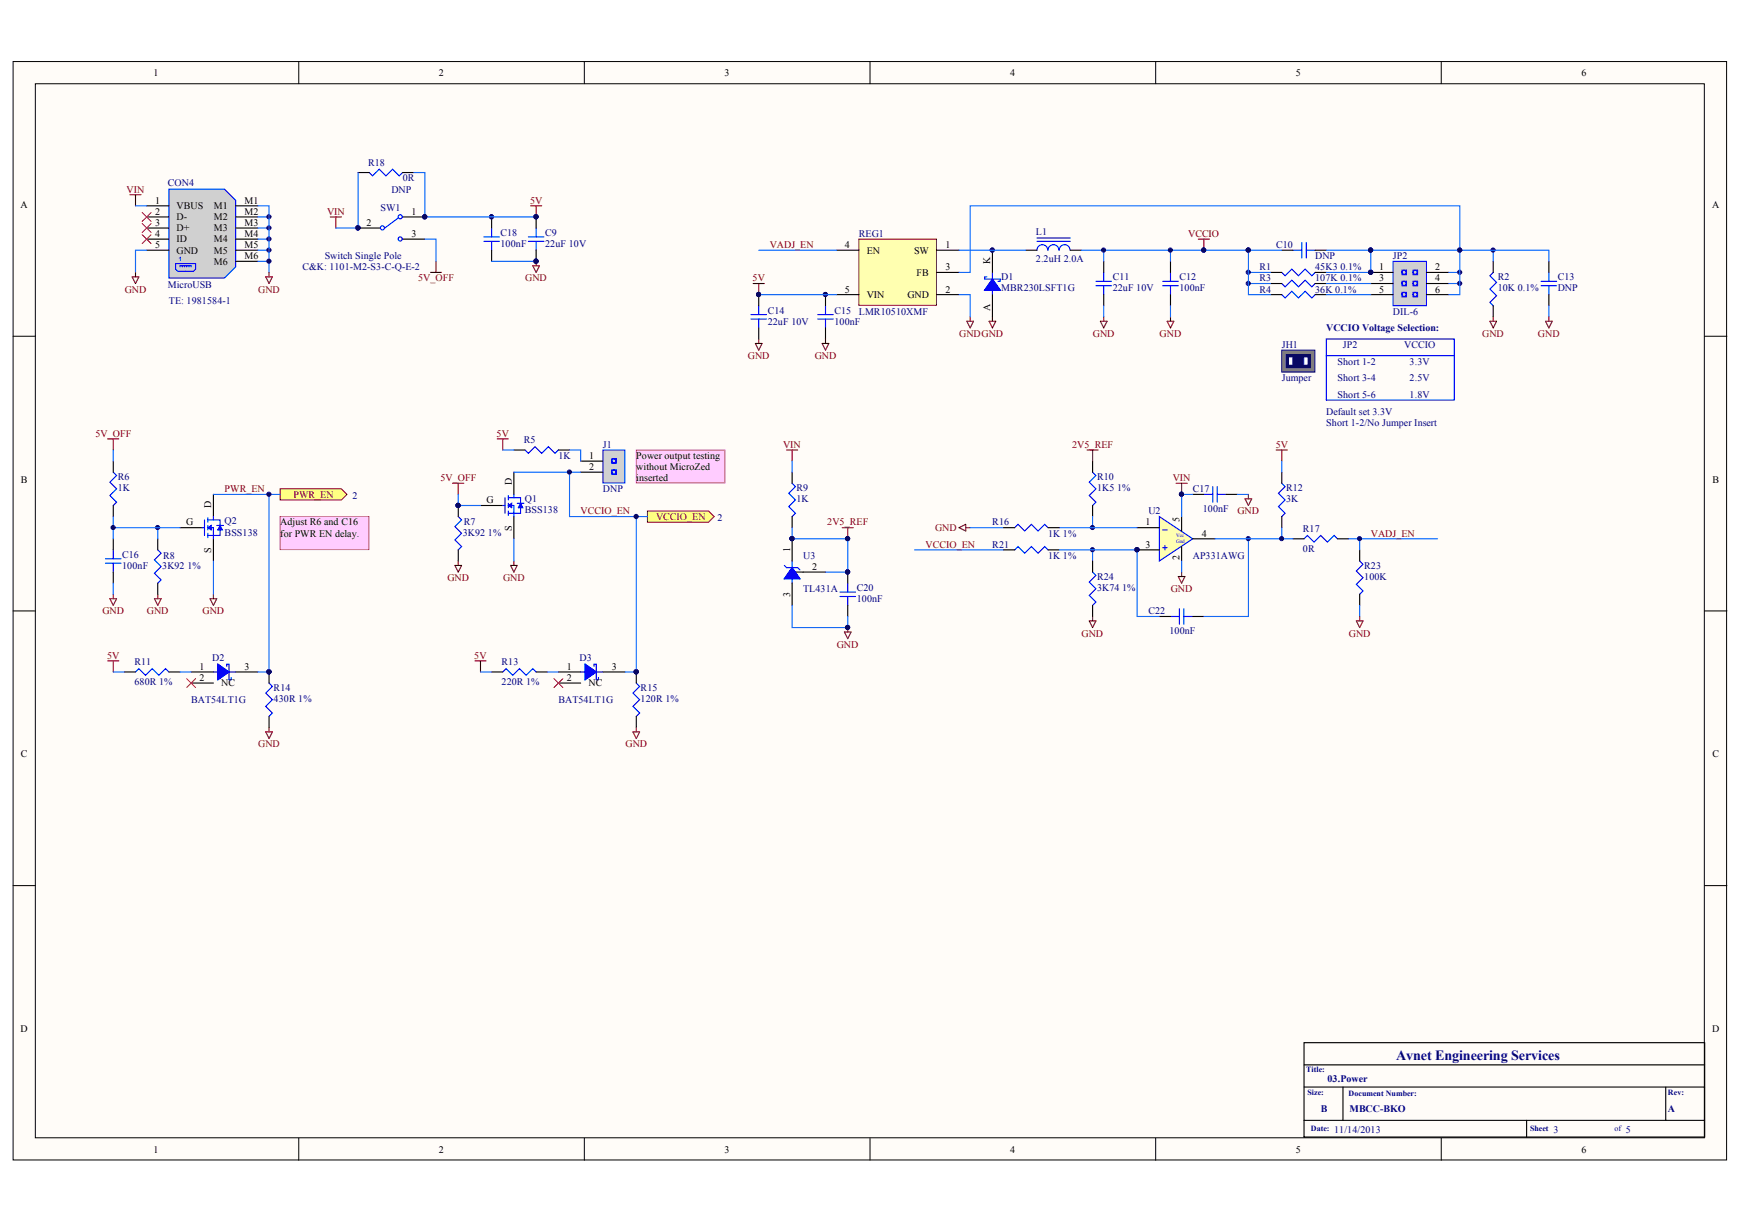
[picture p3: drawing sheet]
<svg xmlns="http://www.w3.org/2000/svg" width="287mm" height="202mm" viewBox="0 0 287 202" stroke-linecap="round" stroke-linejoin="round" font-family="sans-serif">
<defs><g id="words">
<text font-size="2.3" fill="#000080" x="229.9" y="174.4">Avnet Engineering Services</text>
<g font-size="1.6">
<text x="25.3" y="12.5">1</text>
<text x="72.3" y="12.5">2</text>
<text x="119.3" y="12.5">3</text>
<text x="166.3" y="12.5">4</text>
<text x="213.4" y="12.5">5</text>
<text x="260.4" y="12.5">6</text>
<text x="3.4" y="34.2">A</text>
<text x="25.5" y="33.5">1</text>
<text x="25.5" y="35.4">2</text>
<text x="29.1" y="34.4">VBUS</text>
<text x="35.2" y="34.4">M1</text>
<text x="40.3" y="33.5">M1</text>
<text x="40.3" y="35.4">M2</text>
<text x="67.7" y="35.4">1</text>
<text x="281.9" y="34.2">A</text>
<text x="25.5" y="37.2">3</text>
<text x="25.5" y="39">4</text>
<text x="25.5" y="40.8">5</text>
<text x="29.1" y="36.3">D-</text>
<text x="29.1" y="38.1">D+</text>
<text x="29.1" y="39.9">ID</text>
<text x="29.1" y="41.7">GND</text>
<text x="35.2" y="38.1">M3</text>
<text x="35.2" y="39.9">M4</text>
<text x="35.2" y="36.3">M2</text>
<text x="35.2" y="41.7">M5</text>
<text x="40.3" y="37.2">M3</text>
<text x="40.3" y="39">M4</text>
<text x="40.3" y="40.8">M5</text>
<text x="60.3" y="37.2">2</text>
<text x="67.7" y="39">3</text>
<text x="139.1" y="40.8">4</text>
<text x="142.7" y="41.7">EN</text>
<text x="150.5" y="41.7">SW</text>
<text x="155.7" y="40.8">1</text>
<text x="35.2" y="43.6">M6</text>
<text x="40.3" y="42.7">M6</text>
<text x="150.9" y="45.4">FB</text>
<text x="155.7" y="44.5">3</text>
<text x="163" y="43.4" transform="rotate(-90 163 43.4)">K</text>
<text x="227.1" y="44.5">1</text>
<text x="227.1" y="46.3">3</text>
<text x="236.3" y="44.5">2</text>
<text x="236.3" y="46.3">4</text>
<text x="139.1" y="48.2">5</text>
<text x="142.7" y="49">VIN</text>
<text x="149.4" y="49">GND</text>
<text x="155.7" y="48.2">2</text>
<text x="163" y="51.1" transform="rotate(-90 163 51.1)">A</text>
<text x="227.1" y="48.1">5</text>
<text x="236.3" y="48.1">6</text>
<text x="97" y="75.6">1</text>
<text x="97" y="77.4">2</text>
<text x="104.8" y="75.6">Power output testing</text>
<text x="104.8" y="77.4">without MicroZed</text>
<text x="3.4" y="79.4">B</text>
<text x="34.8" y="83.6" transform="rotate(-90 34.8 83.6)">D</text>
<text x="80.1" y="82.9">G</text>
<text x="84.3" y="79.9" transform="rotate(-90 84.3 79.9)">D</text>
<text x="104.8" y="79.2">inserted</text>
<text x="282" y="79.4">B</text>
<text x="30.6" y="86.5">G</text>
<text x="46.1" y="86.5">Adjust R6 and C16</text>
<text x="46.1" y="88.3">for PWR EN delay.</text>
<text x="84.3" y="87.4" transform="rotate(-90 84.3 87.4)">S</text>
<text x="188.6" y="86.5">1</text>
<text x="194.2" y="86" transform="rotate(-90 194.2 86)">5</text>
<text x="197.9" y="88.3">4</text>
<text x="34.8" y="91.1" transform="rotate(-90 34.8 91.1)">S</text>
<text x="130.1" y="90.9" transform="rotate(-90 130.1 90.9)">1</text>
<text x="133.7" y="93.8">2</text>
<text x="188.6" y="90.2">3</text>
<text x="194.2" y="92.2" transform="rotate(-90 194.2 92.2)">2</text>
<text x="130.1" y="98.3" transform="rotate(-90 130.1 98.3)">3</text>
<text x="32.8" y="112.1">2</text>
<text x="32.8" y="110.2">1</text>
<text x="36.4" y="113">NC</text>
<text x="40.3" y="110.2">3</text>
<text x="93.3" y="112.1">2</text>
<text x="93.3" y="110.2">1</text>
<text x="96.9" y="113">NC</text>
<text x="100.7" y="110.2">3</text>
<text x="3.4" y="124.6">C</text>
<text x="282" y="124.6">C</text>
<text x="3.4" y="169.9">D</text>
<text x="281.9" y="169.9">D</text>
<text x="25.3" y="189.7">1</text>
<text x="72.3" y="189.7">2</text>
<text x="119.3" y="189.7">3</text>
<text x="166.3" y="189.7">4</text>
<text x="213.4" y="189.7">5</text>
<text x="260.4" y="189.7">6</text>
</g>
<g font-size="1.6" fill="#000080">
<text x="60.6" y="27.3">R18</text>
<text x="66.3" y="29.9">0R</text>
<text x="27.6" y="30.6">CON4</text>
<text x="62.6" y="34.8">SW1</text>
<text x="64.4" y="31.7">DNP</text>
<text x="82.4" y="38.8">C18</text>
<text x="82.4" y="40.6">100nF</text>
<text x="89.8" y="38.8">C9</text>
<text x="89.8" y="40.6">22uF 10V</text>
<text x="141.4" y="39">REG1</text>
<text x="170.6" y="38.6">L1</text>
<text x="210.1" y="40.8">C10</text>
<text x="27.6" y="47.4">MicroUSB</text>
<text x="49.8" y="44.5">C&amp;K: 1101-M2-S3-C-Q-E-2</text>
<text x="53.5" y="42.7">Switch Single Pole</text>
<text x="164.9" y="46.1">D1</text>
<text x="164.9" y="47.9">MBR230LSFT1G</text>
<text x="170.6" y="43.2">2.2uH 2.0A</text>
<text x="183.2" y="46.1">C11</text>
<text x="183.2" y="47.9">22uF 10V</text>
<text x="194.2" y="46.1">C12</text>
<text x="194.2" y="47.9">100nF</text>
<text x="207.4" y="44.5">R1</text>
<text x="207.4" y="46.3">R3</text>
<text x="216.5" y="44.5">45K3</text>
<text x="216.5" y="46.3">107K 0.1%</text>
<text x="216.5" y="42.7">DNP</text>
<text x="220.7" y="44.5">0.1%</text>
<text x="229.3" y="42.7">JP2</text>
<text x="246.6" y="46.1">R2</text>
<text x="246.6" y="47.9">10K 0.1%</text>
<text x="256.5" y="46.1">C13</text>
<text x="256.5" y="47.9">DNP</text>
<text x="27.8" y="50">TE: 1981584-1</text>
<text x="126.4" y="51.6">C14</text>
<text x="126.4" y="53.4">22uF 10V</text>
<text x="137.4" y="51.6">C15</text>
<text x="137.4" y="53.4">100nF</text>
<text x="141.4" y="51.8">LMR10510XMF</text>
<text x="207.4" y="48.1">R4</text>
<text x="216.5" y="48.1">36K 0.1%</text>
<text x="229.3" y="51.8">DIL-6</text>
<text x="211" y="57.3">JH1</text>
<text x="218.4" y="54.5">VCCIO Voltage Selection:</text>
<text x="221.1" y="57.3">JP2</text>
<text x="231.2" y="57.3">VCCIO</text>
<text x="211" y="62.8">Jumper</text>
<text x="220.2" y="60">Short 1-2</text>
<text x="220.2" y="62.8">Short 3-4</text>
<text x="220.2" y="65.5">Short 5-6</text>
<text x="232.1" y="60">3.3V</text>
<text x="232.1" y="62.8">2.5V</text>
<text x="232.1" y="65.5">1.8V</text>
<text x="218.4" y="68.3">Default set 3.3V</text>
<text x="218.4" y="70.1">Short 1-2/No Jumper Insert</text>
<text x="86.3" y="73">R5</text>
<text x="92" y="75.6">1K</text>
<text x="99.3" y="73.7">J1</text>
<text x="19.4" y="79">R6</text>
<text x="19.4" y="80.8">1K</text>
<text x="58" y="82.1">2</text>
<text x="86.4" y="82.7">Q1</text>
<text x="99.3" y="81">DNP</text>
<text x="131.1" y="80.8">R9</text>
<text x="131.1" y="82.7">1K</text>
<text x="180.6" y="79">R10</text>
<text x="180.6" y="80.8">1K5</text>
<text x="183.9" y="80.8">1%</text>
<text x="196.4" y="81">C17</text>
<text x="211.8" y="80.8">R12</text>
<text x="211.8" y="82.7">3K</text>
<text x="37" y="86.3">Q2</text>
<text x="37" y="88.1">BSS138</text>
<text x="76.2" y="88.1">3K92</text>
<text x="76.4" y="86.5">R7</text>
<text x="80.3" y="88.1">1%</text>
<text x="86.4" y="84.5">BSS138</text>
<text x="118.2" y="85.8">2</text>
<text x="163.4" y="86.5">R16</text>
<text x="172.5" y="88.3">1K 1%</text>
<text x="189.1" y="84.7">U2</text>
<text x="198" y="84.3">100nF</text>
<text x="214.5" y="87.6">R17</text>
<text x="20.1" y="91.8">C16</text>
<text x="20.1" y="93.6">100nF</text>
<text x="26.7" y="93.6">3K92</text>
<text x="26.9" y="92">R8</text>
<text x="30.9" y="93.6">1%</text>
<text x="132.2" y="92">U3</text>
<text x="163.4" y="90.2">R21</text>
<text x="172.5" y="92">1K 1%</text>
<text x="180.6" y="95.5">R24</text>
<text x="196.4" y="92">AP331AWG</text>
<text x="214.5" y="90.9">0R</text>
<text x="224.6" y="93.6">R23</text>
<text x="224.6" y="95.5">100K</text>
<text x="132.2" y="97.5">TL431A</text>
<text x="141.1" y="97.3">C20</text>
<text x="141.1" y="99.1">100nF</text>
<text x="180.6" y="97.3">3K74</text>
<text x="184.8" y="97.3">1%</text>
<text x="189.1" y="101.1">C22</text>
<text x="192.5" y="104.4">100nF</text>
<text x="22.1" y="109.5">R11</text>
<text x="22.1" y="112.8">680R 1%</text>
<text x="34.9" y="108.8">D2</text>
<text x="45" y="113.7">R14</text>
<text x="82.6" y="109.5">R13</text>
<text x="82.6" y="112.8">220R 1%</text>
<text x="95.4" y="108.8">D3</text>
<text x="105.5" y="113.7">R15</text>
<text x="31.5" y="115.7">BAT54LT1G</text>
<text x="45" y="115.6">430R 1%</text>
<text x="92" y="115.7">BAT54LT1G</text>
<text x="105.5" y="115.6">120R 1%</text>
<text x="218.6" y="178">03.Power</text>
<text x="217.5" y="183">B</text>
<text x="222.2" y="183">MBCC-BKO</text>
<text x="274.6" y="183">A</text>
<text x="219.7" y="186.4">11/14/2013</text>
<text x="255.8" y="186.4">3</text>
<text x="267.7" y="186.4">5</text>
</g>
<g font-size="1.6" fill="#800000">
<text x="20.8" y="31.7">VIN</text>
<text x="53.8" y="35.4">VIN</text>
<text x="87.3" y="33.5">5V</text>
<text x="126.7" y="40.8">VADJ_EN</text>
<text x="195.6" y="39">VCCIO</text>
<text x="68.8" y="46.3">5V_OFF</text>
<text x="86.5" y="46.3">GND</text>
<text x="123.9" y="46.3">5V</text>
<text x="20.5" y="48.1">GND</text>
<text x="42.5" y="48.1">GND</text>
<text x="123.1" y="59.1">GND</text>
<text x="134.1" y="59.1">GND</text>
<text x="157.9" y="55.5">GNDGND</text>
<text x="179.9" y="55.5">GND</text>
<text x="190.9" y="55.5">GND</text>
<text x="244" y="55.5">GND</text>
<text x="253.2" y="55.5">GND</text>
<text x="15.7" y="71.9">5V_OFF</text>
<text x="81.8" y="71.9">5V</text>
<text x="128.9" y="73.7">VIN</text>
<text x="176.5" y="73.7">2V5_REF</text>
<text x="210" y="73.7">5V</text>
<text x="37" y="81">PWR_EN</text>
<text x="48.3" y="81.9">PWR_EN</text>
<text x="72.5" y="79.2">5V_OFF</text>
<text x="193.1" y="79.2">VIN</text>
<text x="95.6" y="84.7">VCCIO_EN</text>
<text x="108" y="85.6">VCCIO_EN</text>
<text x="136.2" y="86.5">2V5_REF</text>
<text x="154" y="87.4">GND</text>
<text x="203.7" y="84.7">GND</text>
<text x="225.7" y="88.3">VADJ_EN</text>
<text x="73.7" y="95.6">GND</text>
<text x="82.8" y="95.6">GND</text>
<text x="152.4" y="90.2">VCCIO_EN</text>
<text x="16.9" y="101.1">GND</text>
<text x="24.2" y="101.1">GND</text>
<text x="33.3" y="101.1">GND</text>
<text x="192.7" y="97.5">GND</text>
<text x="137.8" y="106.6">GND</text>
<text x="178.1" y="104.8">GND</text>
<text x="222.1" y="104.8">GND</text>
<text x="17.6" y="108.4">5V</text>
<text x="78.1" y="108.4">5V</text>
<text x="42.5" y="123">GND</text>
<text x="103" y="123">GND</text>
</g>
<g font-size="1.3" fill="#000080">
<text x="215.1" y="176.5">Title:</text>
<text x="215.3" y="180.3">Size:</text>
<text x="222" y="180.5">Document Number:</text>
<text x="274.6" y="180.3">Rev:</text>
<text x="215.8" y="186.1">Date:</text>
<text x="251.9" y="186.1">Sheet</text>
<text x="265.8" y="186.1">of</text>
</g>
<text font-size="1" fill="#00f" x="29.5" y="43">1</text>
<g font-size=".8" fill="#00f">
<text x="193.6" y="88.3">Vcc</text>
<text x="193.6" y="89.4">Gnd</text>
</g>
</g></defs>
<g fill="#fffcf8" stroke="#000" stroke-width=".16">
<path d="M2.2 10.1h282.1v180.8h-282.1z"/>
<path d="M5.8 13.8h274.8v173.5h-274.8z"/>
</g>
<g fill="none" stroke="#000" stroke-width=".16">
<path d="M49.2 10.1v3.7M96.2 10.1v3.7M143.2 10.1v3.7M190.3 10.1v3.7M237.3 10.1v3.7M2.2 55.3h3.6M280.7 55.3h3.6M2.2 100.6h3.6M280.7 100.6h3.6M2.2 145.8h3.6M280.7 145.8h3.6M49.2 187.3v3.7"/>
<path d="M96.2 187.3v3.7M143.2 187.3v3.7M190.3 187.3v3.7M237.3 187.3v3.7"/>
</g>
<path d="M214.7 171.6h66v15.6h-66zM214.7 175.3h66M214.7 178.9h66M221.1 178.9v5.5M274.2 178.9v5.5M214.7 184.4h66M251.3 184.4v2.8" fill="none" stroke="#000" stroke-width=".18"/>
<path d="M141.4 39.4h12.8v10.9h-12.8z" fill="#ffffb0" stroke="#800000" stroke-width=".16"/>
<g fill="none" stroke="#000" stroke-width=".18">
<path d="M59 37.5h3.6M66.3 35.7h3.6M66.3 39.4h3.6M88.3 35.7v1.8M88.3 41.2v1.8M124.9 48.5v1.8M124.9 54v1.8M135.9 48.5v1.8M135.9 54v1.8M137.7 48.5h3.7M137.7 41.2h3.7M154.2 48.5h3.7"/>
<path d="M154.2 44.8h3.7M154.2 41.2h3.7M168.9 41.2h1.8M176.2 41.2h1.9M209.2 44.8h1.8M216.5 44.8h1.9"/>
</g>
<path d="M54.4 35.7h1.8M55.3 35.7v1.8M87.4 33.9h1.8M88.3 33.9v1.8M87.7 43.7h1.1l-.5 1.1zM88.3 43v.7" fill="none" stroke="#800000" stroke-width=".18"/>
<g fill="#000080" stroke="#000080" stroke-width=".16">
<circle cx="88.2" cy="43" r=".34"/>
<circle cx="69.9" cy="35.7" r=".34"/>
<circle cx="58.9" cy="37.5" r=".34"/>
<circle cx="88.2" cy="35.7" r=".34"/>
<circle cx="124.9" cy="48.5" r=".34"/>
<circle cx="135.9" cy="48.5" r=".34"/>
</g>
<g fill="none" stroke="#00f" stroke-width=".18">
<path d="M65.6 35.9l-2.2 1.6M87 39h2.6M87 39.7h2.6M88.3 37.5v1.5M88.3 39.7v1.5M170.7 39.7h5.5M170.7 39.2h5.5M123.6 52.5h2.6M123.6 51.8h2.6M124.9 50.3v1.5M124.9 52.5v1.5M134.6 52.5h2.6"/>
<path d="M134.6 51.8h2.6M135.9 50.3v1.5M135.9 52.5v1.5M172.5 41.2a.89 .89 0 0 0-.9-.9 .89 .89 0 0 0-.9 .9M174.3 41.2a.89 .89 0 0 0-.9-.9 .89 .89 0 0 0-.8 .9M176.2 41.2a.89 .89 0 0 0-.9-.9 .89 .89 0 0 0-.9 .9M211 44.8l.6 .6 1.1-1.1 1.1 1.1 1.1-1.1 1.1 1.1 .5-.6"/>
<circle cx="63" cy="37.5" r=".34"/>
<circle cx="65.9" cy="35.7" r=".34"/>
<circle cx="65.9" cy="39.3" r=".34"/>
</g>
<path d="M229.4 43h5.5v7.3h-5.5z" fill-rule="evenodd" fill="#d0d0d0" stroke="#00f" stroke-width=".16"/>
<path d="M209.2 46.7h1.8M209.2 48.5h1.8M216.5 46.7h1.9M216.5 48.5h1.9M225.7 44.8h3.7M225.7 46.7h3.7M225.7 48.5h3.7M234.9 44.8h3.6M234.9 46.7h3.6M234.9 48.5h3.6M245.8 43v1.8M245.8 50.3v1.9" fill="none" stroke="#000" stroke-width=".18"/>
<g fill="#000080" stroke="#000080" stroke-width=".16">
<circle cx="225.7" cy="44.8" r=".34"/>
<circle cx="240.3" cy="44.8" r=".34"/>
<circle cx="205.5" cy="44.8" r=".34"/>
<circle cx="205.5" cy="46.7" r=".34"/>
<circle cx="240.3" cy="46.7" r=".34"/>
</g>
<g fill="none" stroke="#00f" stroke-width=".18">
<path d="M211 46.7l.6 .5 1.1-1.1 1.1 1.1 1.1-1.1 1.1 1.1 .5-.5M211 48.5l.6 .5 1.1-1 1.1 1 1.1-1 1.1 1 .5-.5M218.4 55.8h21v10.1h-21zM218.4 58.5h21M230.8 46.7a.34 .34 0 0 1 .5-.3 .34 .34 0 0 1 0 .5 .34 .34 0 0 1-.5-.2M230.8 44.5h.8v.7h-.8zM230.8 46.3h.8v.7h-.8zM230.8 48.1h.8v.8h-.8zM232.7 46.7a.34 .34 0 0 1 .5-.3 .34 .34 0 0 1 0 .5 .34 .34 0 0 1-.5-.2M232.7 44.5h.7v.7h-.7zM232.7 46.3h.7v.7h-.7zM232.7 48.1h.7v.8h-.7z"/>
<path d="M245.8 44.8l-.5 .6 1.1 1.1-1.1 1.1 1.1 1.1-1.1 1.1 .5 .5"/>
<circle cx="231.2" cy="48.5" r=".34"/>
<circle cx="231.2" cy="44.8" r=".34"/>
<circle cx="233" cy="44.8" r=".34"/>
<circle cx="233" cy="48.5" r=".34"/>
</g>
<path d="M205.5 44.8h3.7M205.5 46.7h3.7M218.4 46.7h7.3M218.4 48.5h7.3M238.5 46.7h1.9M238.5 44.8h1.9" fill="none" stroke="#06f" stroke-width=".18"/>
<path d="M245.3 52.9h1.1l-.6 1.1zM245.8 52.2v.7" fill="none" stroke="#800000" stroke-width=".18"/>
<path d="M211 57.6h5.5v3.7h-5.5z" fill="#808080" stroke="#000080" stroke-width=".16"/>
<path d="M212 58.5h3.6v1.8h-3.6z" fill="#fff" stroke="#000080" stroke-width=".55"/>
<g fill="#000080" stroke="#000080" stroke-width=".16">
<path d="M212.9 58.5h1.7v1.8h-1.7z"/>
<circle cx="163.4" cy="41.2" r=".34"/>
<circle cx="124.9" cy="48.5" r=".34"/>
<circle cx="198.2" cy="41.2" r=".34"/>
<circle cx="181.7" cy="41.2" r=".34"/>
<circle cx="192.7" cy="41.2" r=".34"/>
<circle cx="245.8" cy="41.2" r=".34"/>
<circle cx="240.3" cy="41.2" r=".34"/>
<circle cx="130.4" cy="88.7" r=".34"/>
</g>
<g fill="none" stroke="#800000" stroke-width=".18">
<path d="M197.3 39.4h1.8M198.2 39.4v1.8M124 46.7h1.8M124.4 56.5h1.1l-.6 1.1zM124.9 46.7v1.8M124.9 55.8v.7M135.4 56.5h1.1l-.6 1.1zM135.9 55.8v.7M159.2 52.9h1.1l-.6 1.1zM159.7 52.2v.7M162.8 52.9h1.1l-.5 1.1zM163.4 52.2v.7"/>
<path d="M181.2 52.9h1.1l-.6 1.1zM181.7 52.2v.7M192.2 52.9h1.1l-.6 1.1zM192.7 52.2v.7M254.5 52.9h1.1l-.6 1.1zM255 52.2v.7"/>
</g>
<g fill="none" stroke="#00f" stroke-width=".18">
<path d="M162.5 45.6h-.4v.3h2.6v.4h-.4M163.4 44.8v3.7M163.4 45.9l1.3 1.9h-2.6zM180.4 47h2.6M180.4 46.3h2.6M181.7 44.8v1.5M181.7 47v1.5M191.4 47h2.6M191.4 46.3h2.6M192.7 44.8v1.5M192.7 47v1.5M253.7 47h2.6"/>
<path d="M253.7 46.3h2.6M255 44.8v1.5M255 47v1.5M129.1 93.1l.4 .3h1.8l.4 .4M130.4 92.3v3.7M130.4 93.4l1.3 1.9h-2.6z"/>
</g>
<path d="M163.4 41.2v3.6M163.4 48.5v3.7M181.7 43v1.8M181.7 48.5v1.8M192.7 43v1.8M192.7 48.5v1.8M255 43v1.8M255 48.5v1.8M130.4 88.7v3.6M130.4 96v3.7M131 94.2h4.9" fill="none" stroke="#000" stroke-width=".18"/>
<g fill="#00f" stroke="#00f" stroke-width=".18">
<path d="M163.4 45.9l1.3 1.9h-2.6z"/>
<path d="M130.4 93.4l1.3 1.9h-2.6z"/>
</g>
<path d="M157.9 48.5h1.8v3.7M157.9 44.8h1.8v-10.9h80.7v14.6h-1.9M157.9 41.2h11M178.1 41.2h20.1M181.7 41.2v1.8M181.7 50.3v1.9M192.7 41.2v1.8M192.7 50.3v1.9M240.4 41.2h14.6v1.8M245.8 41.2v1.8M255 50.3v1.9" fill="none" stroke="#06f" stroke-width=".18"/>
<path d="M190.9 85l5.5 3.7-5.5 3.6z" fill="#ffffb0" stroke="#00f" stroke-width=".18"/>
<g fill="none" stroke="#000" stroke-width=".18">
<path d="M211 41.2h1.9M216.5 41.2h1.9M130.4 77.7v1.9M179.9 75.9v1.8M211 77.7v1.9M130.4 85v1.9M139.6 94.2v1.8M139.6 99.7v1.8M165.2 86.9h1.9M165.2 90.5h1.9M172.6 86.9h1.8M172.6 90.5h1.8"/>
<path d="M179.9 83.2v1.8M179.9 92.3v1.9M179.9 99.7v1.8M187.2 86.9h3.7M187.2 90.5h3.7M194.5 85v2.4M194.5 90v2.3M196.4 88.7h3.6M196.4 81.4h1.8M201.9 81.4h1.8M211 85v1.9M212.9 88.7h1.8"/>
<path d="M220.2 88.7h1.8M223.9 90.5v1.8M223.9 97.8v1.9M190.9 101.5h1.8M196.4 101.5h1.8"/>
</g>
<g fill="#000080" stroke="#000080" stroke-width=".16">
<circle cx="187.2" cy="90.5" r=".34"/>
<circle cx="139.5" cy="94.1" r=".34"/>
<circle cx="139.5" cy="88.7" r=".34"/>
<circle cx="139.5" cy="103.3" r=".34"/>
<circle cx="179.9" cy="86.8" r=".34"/>
<circle cx="179.9" cy="90.5" r=".34"/>
<circle cx="194.5" cy="81.4" r=".34"/>
<circle cx="205.5" cy="88.7" r=".34"/>
<circle cx="211" cy="88.7" r=".34"/>
<circle cx="223.8" cy="88.7" r=".34"/>
<circle cx="124.9" cy="48.5" r=".34"/>
<circle cx="225.7" cy="44.8" r=".34"/>
<circle cx="225.7" cy="41.2" r=".34"/>
<circle cx="240.3" cy="41.2" r=".34"/>
<circle cx="205.5" cy="41.2" r=".34"/>
</g>
<g fill="none" stroke="#00f" stroke-width=".18">
<path d="M214.3 39.9v2.6M215.1 39.9v2.6M212.9 41.2h1.4M215.1 41.2h1.4M130.4 79.6l.6 .5-1.1 1.1 1.1 1.1-1.1 1.1 1.1 1.1-.6 .5M179.9 77.7l.5 .6-1.1 1.1 1.1 1.1-1.1 1.1 1.1 1.1-.5 .5M211 79.6l.6 .5-1.1 1.1 1.1 1.1-1.1 1.1 1.1 1.1-.6 .5M138.3 97.5h2.6M138.3 98.2h2.6M139.6 96v1.5M139.6 98.2v1.5M167.1 86.9l.5-.6 1.1 1.1 1.1-1.1 1.1 1.1 1.1-1.1 .6 .6"/>
<path d="M167.1 90.5l.5-.5 1.1 1.1 1.1-1.1 1.1 1.1 1.1-1.1 .6 .5M179.9 94.2l.5 .5-1.1 1.1 1.1 1.1-1.1 1.1 1.1 1.1-.5 .6M191.4 90.2h.8M191.4 87.2h.8M191.8 89.8v.7M198.2 81.4h1.5M199.7 80.1v2.6M200.4 81.4h1.5M200.4 80.1v2.6M214.7 88.7l.6-.6 1 1.1 1.1-1.1 1.1 1.1 1.1-1.1 .6 .6M223.9 92.3l.5 .6-1.1 1.1 1.1 1.1-1.1 1.1 1.1 1.1-.5 .5M192.7 101.5h1.5"/>
<path d="M194.2 100.2v2.6M194.9 101.5h1.5M194.9 100.2v2.6"/>
</g>
<g fill="none" stroke="#800000" stroke-width=".18">
<path d="M129.5 74.1h1.8M130.4 74.1v1.8M179 74.1h1.8M179.9 74.1v1.8M193.6 79.6h1.9M194.5 79.6v1.8M210.1 74.1h1.9M211 74.1v1.8M138.7 86.9h1.8M139.6 86.9v1.8M157.9 86.9l1.1-.6v1.1zM159 86.9h.7"/>
<path d="M194 94.9h1.1l-.6 1.1zM194.5 94.2v.7M205 82.1h1.1l-.6 1.1zM205.5 81.4v.7M139 104h1.1l-.5 1.1zM139.6 103.3v.7M179.3 102.2h1.1l-.5 1.1zM179.9 101.5v.7M223.3 102.2h1.1l-.5 1.1zM223.9 101.5v.7"/>
</g>
<g fill="none" stroke="#06f" stroke-width=".18">
<path d="M124.9 41.2h12.8M124.9 48.5h12.8M205.5 41.2h5.5M218.4 41.2h22M225.7 41.2v3.6h-7.3M130.4 75.9v1.8M211 75.9v1.8M150.6 90.5h14.6M159.7 86.9h5.5M174.4 86.9h12.8M179.9 85v1.9M179.9 90.5v1.8"/>
<path d="M194.5 92.3v1.9M200 88.7h12.9M203.7 81.4h1.8M205.5 88.7v12.8h-7.3M211 86.9v1.8M222 88.7h14.7M223.9 88.7v1.8M223.9 99.7v1.8"/>
</g>
<path d="M27.8 31.1h9.2l1.8 1.9v10.9l-1.8 1.9h-9.2z" fill-rule="evenodd" fill="#d0d0d0" stroke="#00f" stroke-width=".18"/>
<path d="M24.1 33.9h3.7M24.1 35.7h3.7M24.1 37.5h3.7M24.1 39.4h3.7M38.8 33.9h3.7M38.8 35.7h3.7M38.8 37.5h3.7M38.8 39.4h3.7M24.1 41.2h3.7M38.8 41.2h3.7M38.8 43h3.7" fill="none" stroke="#000" stroke-width=".18"/>
<path d="M28.9 43.4h3.3v.9l-.4 .4h-2.5l-.4-.4zM29.6 43.9v-.2h1.9v.2M30 43.7v.2M30.4 43.7v.2M30.7 43.7v.2M31.1 43.7v.2" fill="none" stroke="#00f" stroke-width=".18"/>
<path d="M23.4 35l1.5 1.4M23.4 36.8l1.5 1.5M23.4 38.6l1.5 1.5M24.9 35l-1.5 1.4M24.9 36.8l-1.5 1.5M24.9 38.6l-1.5 1.5" fill="none" stroke="#f00" stroke-width=".16"/>
<path d="M21.4 32.1h1.8M22.3 32.1v1.8M21.8 45.6h1.1l-.6 1.1zM22.3 44.8v.8M43.7 45.6h1.1l-.5 1.1zM44.3 44.8v.8M70.9 44.8h1.8M71.8 43v1.8" fill="none" stroke="#800000" stroke-width=".18"/>
<path d="M22.3 33.9h1.8M42.5 33.9h1.8v10.9M42.5 35.7h1.8M42.5 37.5h1.8M42.5 39.4h1.8M69.9 39.4h1.9v3.6M24.1 41.2h-1.8v3.6M42.5 41.2h1.8M42.5 43h1.8M198.2 41.2h7.3v7.3h3.7" fill="none" stroke="#06f" stroke-width=".18"/>
<g fill="#000080" stroke="#000080" stroke-width=".16">
<circle cx="44.3" cy="35.7" r=".34"/>
<circle cx="44.3" cy="37.5" r=".34"/>
<circle cx="44.3" cy="39.3" r=".34"/>
<circle cx="44.3" cy="41.2" r=".34"/>
<circle cx="44.3" cy="43" r=".34"/>
<circle cx="198.2" cy="41.2" r=".34"/>
<circle cx="205.5" cy="41.2" r=".34"/>
</g>
<path d="M106.6 84.1h10.1l.9 .9-.9 1h-10.1z" fill-rule="evenodd" fill="#ffff80" stroke="#800000" stroke-width=".16"/>
<path d="M81.9 72.2h1.8M82.8 72.2v1.9" fill="none" stroke="#800000" stroke-width=".18"/>
<path d="M99.3 74.1h3.6v5.4h-3.6z" fill="#d0d0d0" stroke="#00f" stroke-width=".16"/>
<path d="M95.6 75.9h3.7M95.6 77.7h3.7" fill="none" stroke="#000" stroke-width=".18"/>
<g fill="none" stroke="#00f" stroke-width=".18">
<path d="M100.7 75.5h.8v.8h-.8zM100.7 77.4h.8v.7h-.8z"/>
<circle cx="101.1" cy="75.9" r=".34"/>
<circle cx="101.1" cy="77.7" r=".34"/>
</g>
<path d="M104.8 74.1h14.6v5.4h-14.6z" fill="#fcf" stroke="#c0c" stroke-width=".16"/>
<g fill="none" stroke="#00f" stroke-width=".18">
<path d="M86.4 74.1l.6 .5 1.1-1.1 1.1 1.1 1.1-1.1 1.1 1.1 .5-.5M75.4 85l.6 .6-1.1 1.1 1.1 1.1-1.1 1.1 1.1 1.1-.6 .5M82.8 83.2h.3M83.1 81.9v2.6M83.7 81.6v.7M83.7 82.8v.8M83.7 84.1v.8M83.7 83.2h.9v1.8M83.7 83.2l.5-.4v.8zM84.1 83v.4M84.6 81.4v.5h-.9M84.6 81.9h1.1v2.6h-2"/>
<path d="M85.2 82.8h1.1M85.7 83l.2 .4h-.4zM85.7 82.8l.4 .8h-.8z"/>
</g>
<path d="M84.6 77.7v3.7M84.6 74.1h1.8M91.9 74.1h1.9M75.4 83.2v1.8M75.4 90.5v1.8M79.1 83.2h3.7M84.6 85v3.7" fill="none" stroke="#000" stroke-width=".18"/>
<path d="M82.8 74.1h1.8M84.6 77.7h11M93.8 74.1h1.8v1.8M93.8 77.7v7.3h12.8M84.6 88.7v3.6" fill="none" stroke="#06f" stroke-width=".18"/>
<path d="M74.9 93.1h1.1l-.6 1.1zM75.4 92.3v.8M84.1 93.1h1.1l-.6 1.1zM84.6 92.3v.8" fill="none" stroke="#800000" stroke-width=".18"/>
<g fill="#000080" stroke="#000080" stroke-width=".16">
<circle cx="75.4" cy="83.2" r=".34"/>
<circle cx="93.7" cy="77.7" r=".34"/>
</g>
<path d="M46.1 80.5h10.1l.9 .9-.9 .9h-10.1z" fill-rule="evenodd" fill="#ffff80" stroke="#800000" stroke-width=".16"/>
<g fill="none" stroke="#00f" stroke-width=".18">
<path d="M18.6 77.7l.6 .6-1.1 1.1 1.1 1.1-1.1 1.1 1.1 1.1-.6 .5M17.4 92h2.5M17.4 92.7h2.5M18.6 90.5v1.5M18.6 92.7v1.5M26 90.5l.5 .6-1.1 1.1 1.1 1.1-1.1 1.1 1.1 1.1-.5 .5M33.3 86.9h.4M33.7 85.6v2.5M34.2 85.2v.8M34.2 86.5v.7M34.2 87.8v.7M34.2 86.9h.9v1.8"/>
<path d="M34.2 86.9l.6-.4v.7zM34.6 86.7v.3M35.1 85v.6h-.9M35.1 85.6h1.1v2.5h-2M35.7 86.5h1.1M36.2 86.7l.2 .3h-.3zM36.2 86.5l.4 .7h-.7z"/>
</g>
<path d="M18.6 75.9v1.8M18.6 83.2v1.8M18.6 88.7v1.8M18.6 94.2v1.8M26 88.7v1.8M26 96v1.8M29.6 86.9h3.7M35.1 81.4v3.6M35.1 88.7v3.6" fill="none" stroke="#000" stroke-width=".18"/>
<path d="M18.1 98.6h1.1l-.6 1.1zM18.6 97.8v.8M25.4 98.6h1.1l-.5 1.1zM26 97.8v.8M34.6 98.6h1.1l-.6 1.1zM35.1 97.8v.8" fill="none" stroke="#800000" stroke-width=".18"/>
<path d="M46.1 85h14.6v5.5h-14.6z" fill="#fcf" stroke="#c0c" stroke-width=".16"/>
<g fill="none" stroke="#06f" stroke-width=".18">
<path d="M59 28.4v9.1h-3.7M68.1 28.4h1.8v7.3h18.4M80.9 43h7.4M18.6 74.1v1.8M18.6 85v3.7M18.6 96v1.8M18.6 86.9h11M26 86.9v1.8M35.1 92.3v5.5M35.1 81.4h11M44.3 81.4v29.2h-1.8M75.4 81.4v1.8h3.7"/>
<path d="M104.8 85v25.6h-1.9M130.4 99.7v3.6h9.2v-1.8M130.4 86.9v1.8h9.2v5.5h-3.7M174.4 90.5h12.8v11h3.7M196.4 81.4h-1.9v3.6M18.6 110.6h1.9M29.6 110.6h1.9M79.1 110.6h1.8M90.1 110.6h1.8"/>
</g>
<g fill="#000080" stroke="#000080" stroke-width=".16">
<circle cx="25.9" cy="86.8" r=".34"/>
<circle cx="18.6" cy="86.8" r=".34"/>
<circle cx="44.3" cy="110.6" r=".34"/>
<circle cx="104.7" cy="110.6" r=".34"/>
<circle cx="130.4" cy="88.7" r=".34"/>
<circle cx="139.5" cy="88.7" r=".34"/>
<circle cx="139.5" cy="94.1" r=".34"/>
<circle cx="139.5" cy="103.3" r=".34"/>
<circle cx="194.5" cy="81.4" r=".34"/>
<circle cx="187.2" cy="90.5" r=".34"/>
<circle cx="104.7" cy="85" r=".34"/>
<circle cx="44.3" cy="81.4" r=".34"/>
<circle cx="75.4" cy="83.2" r=".34"/>
<circle cx="80.9" cy="35.7" r=".34"/>
<circle cx="88.2" cy="43" r=".34"/>
<circle cx="69.9" cy="35.7" r=".34"/>
<circle cx="88.2" cy="35.7" r=".34"/>
<circle cx="58.9" cy="37.5" r=".34"/>
</g>
<g fill="none" stroke="#00f" stroke-width=".18">
<path d="M60.8 28.4l.5 .5 1.1-1 1.1 1 1.1-1 1.1 1 .6-.5M79.7 39.7h2.5M79.7 39h2.5M80.9 37.5v1.5M80.9 39.7v1.5M22.3 110.6l.6-.5 1.1 1.1 1.1-1.1 1.1 1.1 1.1-1.1 .5 .5M35.1 110.6h3.7M35.9 109.3l1.8 1.3-1.8 1.3zM37.3 109.7v-.4h.4v2.6h.4v-.4M44.3 112.4l.5 .6-1.1 1.1 1.1 1.1-1.1 1.1 1.1 1.1-.5 .5M82.8 110.6l.5-.5 1.1 1.1 1.1-1.1 1.1 1.1 1.1-1.1 .6 .5M95.6 110.6h3.7"/>
<path d="M96.3 109.3l1.9 1.3-1.9 1.3zM97.8 109.7v-.4h.4v2.6h.3v-.4M104.8 112.4l.5 .6-1.1 1.1 1.1 1.1-1.1 1.1 1.1 1.1-.5 .5"/>
</g>
<g fill="none" stroke="#000" stroke-width=".18">
<path d="M59 28.4h1.8M66.3 28.4h1.8M80.9 35.7v1.8M80.9 41.2v1.8M20.5 110.6h1.8M27.8 110.6h1.8M31.5 110.6h3.6M31.5 112.4h3.6M38.8 110.6h3.7M44.3 110.6v1.8M44.3 117.9v1.8M80.9 110.6h1.9"/>
<path d="M88.3 110.6h1.8M91.9 110.6h3.7M91.9 112.4h3.7M99.3 110.6h3.6M104.8 110.6v1.8M104.8 117.9v1.8"/>
</g>
<g fill="#00f" stroke="#00f" stroke-width=".18">
<path d="M35.9 109.3l1.8 1.3-1.8 1.3z"/>
<path d="M96.3 109.3l1.9 1.3-1.9 1.3z"/>
</g>
<path d="M30.7 111.7l1.5 1.5M32.2 111.7l-1.5 1.5M91.2 111.7l1.5 1.5M92.7 111.7l-1.5 1.5" fill="none" stroke="#f00" stroke-width=".16"/>
<path d="M17.7 72.2h1.9M18.6 72.2v1.9M74.5 79.6h1.9M75.4 79.6v1.8M17.7 108.8h1.9M18.6 108.8v1.8M44.3 119.7v.8M78.2 108.8h1.8M79.1 108.8v1.8M104.8 119.7v.8M43.7 120.5h1.1l-.5 1.1zM104.2 120.5h1.1l-.5 1.1z" fill="none" stroke="#800000" stroke-width=".18"/>
<use href="#words"/>
</svg>
